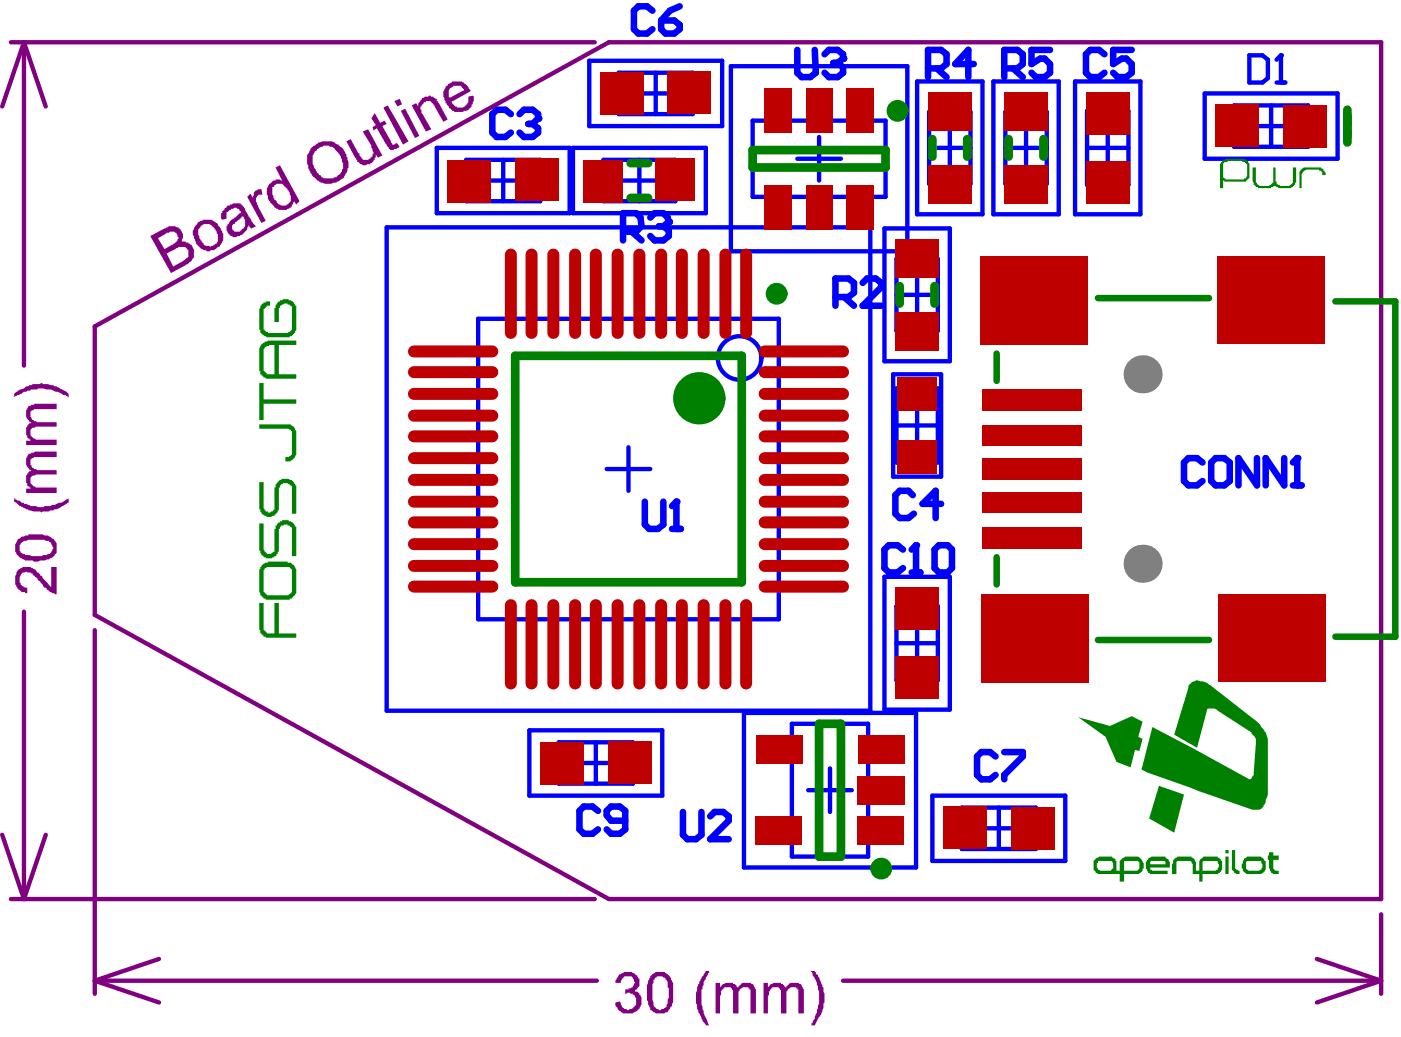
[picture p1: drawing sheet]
<svg xmlns="http://www.w3.org/2000/svg" width="54mm" height="40mm" viewBox="0 0 54 40" stroke-linecap="round" stroke-linejoin="round" font-family="sans-serif">
<g fill="none" stroke="#00f" stroke-width=".17">
<path d="M15 8.8h18.7v18.8h-18.7zM16.9 5.7h5.2v2.6h-5.2zM18.1 6.2h2.9v1.6h-2.9zM18.5 12.4h11.7v11.6h-11.7zM18.7 7h1.6M19.5 6.2v1.6M22.2 5.7h5.2v2.6h-5.2zM22.9 2.4h5.1v2.5h-5.1zM23.4 6.2h2.8v1.6h-2.8zM23.5 18.2h1.7M24 7h1.6M24 2.8h2.9v1.6h-2.9z"/>
<path d="M24.4 17.3v1.7M24.6 3.6h1.6M24.8 6.2v1.6M25.4 2.8v1.6M28.3 2.6h6.9v7.1h-6.9zM29.2 4.7h5.1v2.9h-5.1zM30.9 6.2h1.7M31.8 5.3v1.7M34.3 8.9h2.5v5.1h-2.5zM34.6 14.5h1.9v4h-1.9zM34.8 16.5h1.6M34.8 11.4h1.6"/>
<path d="M34.8 10h1.6v2.8h-1.6zM34.8 15.1h1.6v2.8h-1.6zM35.6 3.2h2.5v5.1h-2.5zM35.6 10.6v1.6M35.6 15.7v1.6M36 5.7h1.6M36 4.3h1.6v2.8h-1.6zM36.8 4.9v1.6M38.5 3.2h2.6v5.1h-2.6zM39 5.7h1.6M39 4.3h1.6v2.8h-1.6zM39.8 4.9v1.6"/>
<path d="M41.7 3.2h2.5v5.1h-2.5zM42.2 5.7h1.6M42.2 4.3h1.6v2.9h-1.6zM43 4.9v1.6M46.7 3.6h5.2v2.6h-5.2zM47.9 4.1h2.8v1.6h-2.8zM48.4 2.1h.6l.2 .2v.7l-.2 .2h-.6zM48.5 4.9h1.6M49.3 4.1v1.6M49.5 3.2h.3M49.7 2.1h.1M49.7 2.1v1.1"/>
<path d="M49.7 2.1l-.2 .2M20.5 28.3h5.2v2.6h-5.2zM21.7 28.8h2.8v1.6h-2.8zM22.3 29.6h1.6M23.1 28.8v1.6M28.8 27.6h6.7v6h-6.7zM30.7 28.1h3v5.1h-3zM31.3 30.6h1.7M32.2 29.8v1.7M34.3 22.4h2.5v5.1h-2.5zM34.8 24.9h1.6M34.8 23.5h1.6v2.9h-1.6z"/>
<path d="M35.6 24.1v1.6M36.2 30.9h5.1v2.5h-5.1zM37.3 31.3h2.9v1.6h-2.9zM37.9 32.1h1.6M38.7 31.3v1.6"/>
<circle cx="28.7" cy="13.9" r=".84"/>
</g>
<g fill="none" stroke="#00f" stroke-width=".25">
<path d="M19.8 4.4l-.2-.1h-.3l-.2 .1v.7l.2 .2h.3l.2-.2M20.1 4.4l.2-.1h.4l.2 .1v.2M20.5 4.8h.2M20.7 4.8l.2 .2v.1l-.2 .2h-.4l-.2-.2M20.9 4.6h.1M20.9 4.6l-.2 .2M24.2 9h.5l.2-.2-.1-.4-.1-.1h-.5v1M24.5 9l.4 .3M25 19.5v.8l.2 .2h.3l.2-.2v-.8M25.2 8.4l.2-.1h.3l.2 .3M25.3 .4l-.2-.2h-.3l-.2 .2v.7l.2 .2h.3l.2-.2M25.6 8.8h.1"/>
<path d="M25.6 .8h.5l.3 .2v.1l-.3 .2h-.3l-.2-.2zM25.7 8.8l.2 .1v.3l-.2 .1h-.3l-.2-.1M25.9 8.6h.1M25.9 8.6l-.2 .2M26.2 19.5h.1M26.2 19.5v1M26.2 19.5l-.1 .1M26.4 .2l-.4 .2-.4 .4M30.9 1.9v.9l.2 .2h.3l.2-.2v-.9M32 2.1l.1-.2h.4l.2 .2v.2M32.3 2.4h.2M32.4 11.5h.5l.2-.1v-.4l-.2-.2h-.5v1.1"/>
<path d="M32.5 2.4l.2 .2v.2l-.2 .2h-.4l-.1-.2M32.7 2.3h.1M32.7 2.3l-.2 .1M32.7 11.5l.4 .4M33.5 11l.1-.2h.4l.2 .2v.1l-.7 .8h.7M35.4 19.2l-.2-.2h-.3l-.2 .2v.7l.2 .2h.3l.2-.2M36 2.7h.5l.2-.2v-.4l-.2-.2h-.5v1.1M36.3 2.7l.4 .3M36.5 19.5h-.7l.5-.5v1.1M37.8 2.5h-.8l.5-.6v1.1M38.9 2.7h.6l.2-.2v-.4l-.2-.2h-.6v1.1M39.3 2.7l.4 .3"/>
<path d="M40.7 1.9h-.7v.6l.3-.2h.2l.2 .2v.3l-.2 .2h-.3l-.2-.2M42.8 2.1l-.2-.2h-.3l-.2 .2v.7l.2 .2h.3l.2-.2M43.9 1.9h-.7v.6l.3-.2h.2l.2 .2v.3l-.2 .2h-.4l-.1-.2M46.6 17.9l-.2-.1h-.3l-.2 .1v.8l.2 .1h.3l.2-.1M47 17.9l.1-.1h.4l.2 .1v.8l-.2 .1h-.4l-.1-.1zM48.7 17.8v1l-.7-1v1M49.8 17.8v1l-.7-1v1M50.1 18.8h.4M50.3 17.8h.1M50.3 17.8v1M50.3 17.8l-.2 .1M23.2 31.4l-.2-.1h-.4l-.1 .1v.8l.1 .1h.4l.2-.1"/>
<path d="M24.2 31.8h-.5l-.2-.2v-.2l.2-.1h.3l.2 .1v.8l-.2 .1h-.3l-.2-.1M26.1 20.5h.3M26.5 31.5v.9l.2 .1h.3l.2-.1v-.9M27.5 31.7l.2-.2h.3l.3 .2v.1l-.8 .7h.8M35 21.3l-.2-.2h-.3l-.2 .2v.7l.2 .2h.3l.2-.2M35.4 22.2h.3M35.5 21.1h.1M35.5 21.1v1.1M35.5 21.1l-.1 .2M36.2 21.3l.2-.2h.3l.2 .2v.7l-.2 .2h-.3l-.2-.2zM38.6 29.3l-.2-.1h-.3l-.2 .1v.8l.2 .1h.3l.2-.1M38.9 29.2h.8v.1l-.8 .8v.1"/>
</g>
<g fill="none" stroke="#800080" stroke-width=".17">
<path d="M.4 1.6h22.7M.9 1.6l.9 2.5M.9 1.6l-.8 2.5M.9 1.6v12.6M3.7 12.7l19.9-11.1h30v33.3h-30l-19.9-11.1zM.1 32.4l.8 2.5M.4 34.9h22.7M.9 23.7v11.2M1.8 32.4l-.9 2.5M3.7 24.4v14.1M3.7 38l2.5 .9M3.7 38h19.4"/>
<path d="M6.2 37.2l-2.5 .8M32.7 38h20.9M51.1 37.2l2.5 .8M53.6 35.5v3M53.6 38l-2.5 .9"/>
</g>
<g fill="#800080">
<path d="M.7 22.1a.66 .66 0 0 1 .9 .3l.4 .3v-.7h.2v1l-.4-.1-.2-.3a.72 .72 0 0 0-.7-.4 .31 .31 0 0 0-.1 .3 .31 .31 0 0 0 .3 .3v.2a.56 .56 0 0 1-.4-.9z"/>
<path d="M.5 19.3l.7 .3a2.22 2.22 0 0 0 1.5-.3v.2l-.2 .1-.4 .2-.5 .1-.5-.1-.3-.2-.3-.1z"/>
<path d="M1.1 17.6l.3-.1h.8v.2h-.7a.26 .26 0 0 0-.3 .3 .26 .26 0 0 0 .2 .2h.8v.2h-.8a.28 .28 0 0 0-.2 .4 .28 .28 0 0 0 .4 .1h.6v.2h-1.2v-.2h.2a.44 .44 0 0 1 0-.7 .42 .42 0 0 1-.1-.6z"/>
<path d="M1.1 15.7h.3h.8v.2h-.7a.26 .26 0 0 0-.3 .2 .26 .26 0 0 0 .2 .3h.8v.1h-.8a.28 .28 0 0 0-.2 .4 .28 .28 0 0 0 .4 .1h.6v.3h-1.2v-.2h.2a.44 .44 0 0 1 0-.7 .42 .42 0 0 1-.1-.7z"/>
<path d="M.5 15.3l.3-.2a1.64 1.64 0 0 1 1.9 .2v.1h-.1a1.85 1.85 0 0 0-2.1 0z"/>
<path d="M9.6 7.6l.1-.1 .1 .2v-.2l.2-.2h.1l.1 .3a.23 .23 0 0 0-.3 .1 .23 .23 0 0 0 .1 .3l.3 .6h-.2z"/>
<path d="M13.4 5.5l.2-.1 .3 .5a.27 .27 0 0 0 .4 .3 .27 .27 0 0 0 .1-.5l-.3-.6 .2-.1 .5 1-.1 .1-.1-.1a.41 .41 0 0 1-.4 .4 .41 .41 0 0 1-.4-.3z"/>
<path d="M14.5 4.4l.2 .4 .2-.1 .1 .1-.2 .1 .4 .6a.11 .11 0 0 0 0 .1 .11 .11 0 0 0 .2-.1l.1 .2a.3 .3 0 0 1-.3 .1 .3 .3 0 0 1-.2-.2l-.4-.6-.1 .1-.1-.2 .2-.1-.2-.2z"/>
<path d="M14.9 4.2l.1-.1 .8 1.4-.2 .1z"/>
<path d="M16 4.1l.1-.1 .1 .1a.42 .42 0 0 1 .4-.3 .42 .42 0 0 1 .4 .2l.4 .6-.2 .1-.3-.6a.29 .29 0 0 0-.5-.1 .29 .29 0 0 0 0 .4l.3 .6-.2 .1z"/>
<path d="M24 37.8a.44 .44 0 0 1 .6 0 .44 .44 0 0 1 .1 .6h-.1a.5 .5 0 0 1 .1 .8 .5 .5 0 0 1-.8-.2v-.1l.1-.1a.32 .32 0 0 0 .4 .4 .32 .32 0 0 0 .3-.4 .32 .32 0 0 0-.5-.3v-.1a.26 .26 0 0 0 .4-.2 .26 .26 0 0 0-.2-.3h-.2l-.1 .2h-.2z"/>
<path d="M27.4 37.7h.1l-.3 .7a2 2 0 0 0 .3 1.4h-.1l-.2-.2-.2-.7v-.6z"/>
<path d="M27.8 38.1h.1v.2a.38 .38 0 0 1 .7 0 .38 .38 0 0 1 .4-.2 .38 .38 0 0 1 .3 .4v.8h-.2v-.7a.25 .25 0 0 0-.3-.3 .25 .25 0 0 0-.2 .3v.7h-.2v-.8a.26 .26 0 0 0-.3-.2 .26 .26 0 0 0-.2 .3v.7h-.1z"/>
<path d="M29.6 38.1h.2v.2a.38 .38 0 0 1 .7 0 .38 .38 0 0 1 .4-.2 .38 .38 0 0 1 .3 .4v.8h-.2v-.7a.25 .25 0 0 0-.3-.3 .25 .25 0 0 0-.2 .3v.7h-.2v-.8a.26 .26 0 0 0-.3-.2 .26 .26 0 0 0-.2 .3v.7h-.2z"/>
<path d="M31.4 37.7h.2l.3 .7a1.56 1.56 0 0 1-.3 1.4h-.2l.2-.2a1.82 1.82 0 0 0-.2-1.9z"/>
<path d="M.7 20.9l.4-.2h.3a.6 .6 0 0 1 .8 .8 1.07 1.07 0 0 1-1.6-.1zM.8 21.1a.3 .3 0 0 0 0 .3 .3 .3 0 0 0 .3 .1l.2 .1a.59 .59 0 0 0 .8-.4 .63 .63 0 0 0-.8-.3z"/>
<path d="M5.8 9.2l.6-.3a.42 .42 0 0 1 .5-.1 .42 .42 0 0 1 .1 .6 .45 .45 0 0 1 .5 .4 .45 .45 0 0 1-.3 .5l-.6 .3zM6.1 9.2l.3 .5 .3-.2a.27 .27 0 0 0 .2-.4 .27 .27 0 0 0-.5 0zM6.5 9.8l.2 .5 .4-.2a.3 .3 0 0 0 .2-.4 .3 .3 0 0 0-.5 0z"/>
<path d="M7.7 8.6h.1a.63 .63 0 0 1 .8 .3 .63 .63 0 0 1-.2 .8 .64 .64 0 0 1-.8-.3 .64 .64 0 0 1 .1-.8zM7.8 8.8a.49 .49 0 0 0 0 .5 .49 .49 0 0 0 .5 .2 .46 .46 0 0 0 .1-.6 .46 .46 0 0 0-.6-.1z"/>
<path d="M8.6 8.2l.1-.1a.5 .5 0 0 1 .8 0l.4 .7-.2 .1-.1-.2a.44 .44 0 0 1-.3 .5 .44 .44 0 0 1-.5-.3l.1-.3 .2-.2a.2 .2 0 0 0 .2-.3 .2 .2 0 0 0-.3 0 .24 .24 0 0 0-.2 .4h-.2zM9 8.7a.26 .26 0 0 0 .3 .3 .26 .26 0 0 0 .2-.4 .12 .12 0 0 0 0-.1 .12 .12 0 0 0-.2-.1z"/>
<path d="M10.7 6.5l.2-.1 .7 1.4-.1 .1-.1-.1a.54 .54 0 0 1-.6 .3 .54 .54 0 0 1-.4-.5 .45 .45 0 0 1 .1-.5 .45 .45 0 0 1 .4-.1zM10.6 7.3a.52 .52 0 0 0 .5 .7 .49 .49 0 0 0 .1-.6 .49 .49 0 0 0-.5-.3z"/>
<path d="M12 5.8a.83 .83 0 0 1 1.3 0 .83 .83 0 0 1-.3 1.3 .87 .87 0 0 1-.9-.4 .87 .87 0 0 1-.1-.9zM12.2 5.9a.72 .72 0 0 0 .6 1 .58 .58 0 0 0 .5-.4 .58 .58 0 0 0-.2-.6 .53 .53 0 0 0-.9 0z"/>
<path d="M15.3 3.9l.2-.1 .1 .2-.2 .1zM15.5 4.3l.2-.1 .6 1.1-.2 .1z"/>
<path d="M17.3 3.4a.56 .56 0 0 1 .9 .1l-.7 .5a.35 .35 0 0 0 .4 .2 .35 .35 0 0 0 .3-.4l.1-.1a.55 .55 0 0 1-.5 .6 .55 .55 0 0 1-.6-.5v-.3zM17.4 3.4v.4l.6-.3a.35 .35 0 0 0-.6-.1z"/>
<path d="M25.2 37.9a.54 .54 0 0 1 .7-.1 .54 .54 0 0 1 .2 .6 .66 .66 0 0 1-.4 .9 .65 .65 0 0 1-.6-.9zM25.3 38v.4a.76 .76 0 0 0 .3 .8 .44 .44 0 0 0 .3-.5v-.1a.61 .61 0 0 0-.3-.7h-.1z"/>
</g>
<path d="M20 13.8h8.8v8.8h-8.8zM24.5 6.3h.6M24.5 7.7h.6M29.2 5.8h5.1v.7h-5.1zM34.9 11.1v.7M36.2 5.4v.7M36.2 11.1v.7M37.5 5.4v.7M39.1 5.4v.7M40.5 5.4v.7M52.2 4.3v1.2M31.8 28.1h.8v5.1h-.8z" fill="none" stroke="#008000" stroke-width=".34"/>
<path d="M38.6 13.7v1.1M42.6 11.6h4.3M51.8 11.7h2.3v13h-2.3M38.6 21.6v1.1M42.6 24.8h4.3" fill="none" stroke="#008000" stroke-width=".25"/>
<g fill="#008000">
<path d="M10.1 23.4h.1v1l.1 .2h.3v-1.2h.2v1.2h.7v.1h-1.3l-.1-.3z"/>
<path d="M10.1 20.3h.1v1a.21 .21 0 0 0 .2 .2 .21 .21 0 0 0 .2-.2v-.8a.43 .43 0 0 1 .5-.3 .43 .43 0 0 1 .4 .4v1h-.2v-1a.26 .26 0 0 0-.2-.3 .26 .26 0 0 0-.3 .3v.7a.38 .38 0 0 1-.4 .4 .38 .38 0 0 1-.3-.4z"/>
<path d="M10.1 18.7h.1v1a.21 .21 0 0 0 .2 .2 .21 .21 0 0 0 .2-.2v-.8a.42 .42 0 0 1 .5-.3 .42 .42 0 0 1 .4 .3v1h-.2v-1a.26 .26 0 0 0-.2-.2 .26 .26 0 0 0-.3 .2v.8a.38 .38 0 0 1-.4 .4 .38 .38 0 0 1-.3-.4z"/>
<path d="M10.1 16.5h1.2h.1l.1 .2v.9l-.2 .3h-.2v-.2l.2-.1v-.9l-.1-.1h-1.1z"/>
<path d="M10.1 14.9h.1v.6h1.3v.2h-1.3v.6h-.1z"/>
<path d="M10.1 11.9l.2-.2h.2v.2l-.3 .1v.8l.2 .1h.8l.1-.1v-.8a.25 .25 0 0 0-.2-.2 .25 .25 0 0 0-.3 .2v.5h-.2v-.5a.42 .42 0 0 1 .5-.4 .42 .42 0 0 1 .4 .4l-.1 .9-.2 .2h-.8a.36 .36 0 0 1-.3-.4z"/>
<path d="M48.6 6.5h.1v.6l.1 .1h.4l.2-.1v-.6h.1v.5l.1 .2h.4l.1-.1v-.6h.2v.6l-.2 .2h-.5l-.2-.1-.1 .1h-.5l-.2-.3z"/>
<path d="M50.4 6.6l.2-.1h.6l.2 .3h-.1v-.1l-.1-.1h-.6l-.1 .1v.6h-.1z"/>
<path d="M10.1 22l.3-.2h.8l.2 .1 .1 .2v.8a.36 .36 0 0 1-.4 .4h-.7a.36 .36 0 0 1-.3-.4zM10.3 22l-.1 1 .1 .1h.9l.1-.1v-.9l-.1-.1z"/>
<path d="M10.1 13.3l.3-.1h1.1v.2h-.7v1.1h.7v.2l-1.3-.1-.1-.2v-.9zM10.3 13.5l-.1 .9 .1 .1h.3v-1.1z"/>
<path d="M47.3 6.3l.2-.1h.7h.2v.7l-.1 .1h-.9v.3h-.1zM47.4 6.3v.6l.1 .1 .8-.1 .1-.5-.1-.1-.7-.1z"/>
<path d="M41.8 27.8l1.1 .8 .4 .9 .5 .3 .2-.7h.2l.1-.4-.2-.1 .2-.6-.4-.2-.9 .4zM44.9 30.5l-.3 1.2 .9 .6 .4-1.5zM48.3 33.4h.6a.23 .23 0 0 1-.1 .4h-.4l-.1-.1zM46.6 33.4h.6l.1 .2-.2 .2h-.5zM44.6 33.4h.6v.1h-.6zM43.6 33.4h.5l.1 .3-.1 .1h-.5zM42.6 33.4h.5l.1 .3-.1 .1-.5-.1zM48.2 33.3v.4l.1 .2h.6l.2-.3a.32 .32 0 0 0-.2-.4h-.5zM44.5 33.3l-.1 .4 .1 .2h.8v-.1l-.7-.1v-.1h.8v-.2l-.2-.2h-.6zM42.4 33.4v.3l.1 .2h.9v.3h.2v-.3h.6l.2-.2v-.2l-.3-.3-.6 .1-.1 .1v.4h-.1v-.4l-.2-.2h-.5zM47.5 33.2v.7h.1v-.7zM45.5 33.3l-.1 .6h.2l.1-.5h.5l.1 .1v.4h.2v.3h.1v-.3h.6l.2-.2v-.3l-.2-.2h-.5l-.2 .1v.5h-.1v-.4l-.2-.2h-.5zM49.2 33.1v.6l.1 .2h.3v-.1l-.2-.1v-.4h.2v-.1h-.2v-.1zM47.8 33v.7l.1 .2h.2v-.1l-.2-.1v-.7zM47.5 33v.1h.1v-.1zM46.1 26.6l-.6 1.9 .9 .5 .4-1.4a.28 .28 0 0 1 .4 0l1.3 .8 .2 .3-.1 1.4-.1 .1-3.8-2-.4 1.6 4.3 1.6a.42 .42 0 0 0 .5-.5l.1-2.2-.1-.3-.4-.4-1.9-1.5a.49 .49 0 0 0-.7 .1z"/>
</g>
<g fill="none" stroke="#008000" stroke-width=".42">
<circle cx="30.1" cy="11.4" r=".21"/>
<circle cx="34.8" cy="4.3" r=".21"/>
<circle cx="34.2" cy="33.7" r=".21"/>
</g>
<circle cx="27.1" cy="15.4" r=".51" fill="none" stroke="#008000" stroke-width="1"/>
<g fill="#808080">
<circle cx="44.3" cy="21.9" r=".74"/>
<circle cx="44.3" cy="14.5" r=".74"/>
</g>
<g fill="#bf0000">
<path d="M29.3 31.7h1.8v1.1h-1.8z" fill-rule="evenodd"/>
<path d="M29.3 28.5h1.8v1.1h-1.8z" fill-rule="evenodd"/>
<path d="M29.7 7.2h1v1.7h-1z" fill-rule="evenodd"/>
<path d="M29.7 3.4h1v1.7h-1z" fill-rule="evenodd"/>
<path d="M33.2 30.1h1.9v1.1h-1.9z" fill-rule="evenodd"/>
<path d="M33.2 31.7h1.9v1.1h-1.9z" fill-rule="evenodd"/>
<path d="M33.3 28.5h1.8v1.1h-1.8z" fill-rule="evenodd"/>
<path d="M32.8 7.2h1.1v1.7h-1.1z" fill-rule="evenodd"/>
<path d="M32.8 3.4h1.1v1.7h-1.1z" fill-rule="evenodd"/>
<path d="M36.6 31.3h1.7v1.6h-1.7z" fill-rule="evenodd"/>
<path d="M36 6.4h1.7v1.5h-1.7z" fill-rule="evenodd"/>
<path d="M36 3.6h1.7v1.5h-1.7z" fill-rule="evenodd"/>
<path d="M47.1 4h1.7v1.7h-1.7z" fill-rule="evenodd"/>
<path d="M49.8 4.1h1.6v1.6h-1.6z" fill-rule="evenodd"/>
</g>
<path d="M19.8 9.9v3M20.6 9.9v3M21.5 9.9v3M19.8 23.5v3M20.6 23.5v3M21.5 23.5v3M23.1 23.5v3M23.9 23.5v3M24.8 23.5v3" fill="none" stroke="#bf0000" stroke-width=".46"/>
<path d="M23.6 28.7h1.7v1.7h-1.7z" fill-rule="evenodd" fill="#bf0000"/>
<path d="M23.1 9.9v3M23.9 9.9v3M24.8 9.9v3" fill="none" stroke="#bf0000" stroke-width=".46"/>
<path d="M23.3 2.8h1.7v1.7h-1.7z" fill-rule="evenodd" fill="#bf0000"/>
<path d="M26.4 9.9v3M27.3 9.9v3M28.1 9.9v3M26.4 23.5v3M27.3 23.5v3M28.1 23.5v3" fill="none" stroke="#bf0000" stroke-width=".46"/>
<g fill="#bf0000">
<path d="M25.9 2.8h1.7v1.6h-1.7z" fill-rule="evenodd"/>
<path d="M20 6.2h1.7v1.6h-1.7z" fill-rule="evenodd"/>
<path d="M22.6 6.2h1.6v1.6h-1.6z" fill-rule="evenodd"/>
<path d="M39.2 31.3h1.7v1.7h-1.7z" fill-rule="evenodd"/>
<path d="M38.1 20.4h3.8v.9h-3.8z" fill-rule="evenodd"/>
<path d="M38.1 16.5h3.8v.8h-3.8z" fill-rule="evenodd"/>
<path d="M38.1 17.8h3.8v.8h-3.8z" fill-rule="evenodd"/>
<path d="M34.8 17h1.5v1.4h-1.5z" fill-rule="evenodd"/>
<path d="M38.1 15.1h3.8v.9h-3.8z" fill-rule="evenodd"/>
<path d="M34.8 14.6h1.5v1.4h-1.5z" fill-rule="evenodd"/>
<path d="M31.3 7.2h1v1.7h-1z" fill-rule="evenodd"/>
<path d="M38.9 6.4h1.7v1.5h-1.7z" fill-rule="evenodd"/>
<path d="M31.3 3.4h1v1.7h-1z" fill-rule="evenodd"/>
<path d="M38.9 3.6h1.7v1.5h-1.7z" fill-rule="evenodd"/>
<path d="M42.1 3.6h1.7v1.6h-1.7z" fill-rule="evenodd"/>
</g>
<path d="M22.3 23.5v3M25.6 23.5v3M28.9 23.5v3" fill="none" stroke="#bf0000" stroke-width=".46"/>
<path d="M21 28.8h1.6v1.6h-1.6z" fill-rule="evenodd" fill="#bf0000"/>
<path d="M22.3 9.9v3M25.6 9.9v3M28.9 9.9v3" fill="none" stroke="#bf0000" stroke-width=".46"/>
<g fill="#bf0000">
<path d="M38.1 23h4.1v3.5h-4.1z" fill-rule="evenodd"/>
<path d="M34.7 22.8h1.7v1.6h-1.7z" fill-rule="evenodd"/>
<path d="M34.7 25.5h1.7v1.6h-1.7z" fill-rule="evenodd"/>
<path d="M38.1 19.1h3.8v.8h-3.8z" fill-rule="evenodd"/>
<path d="M38 10h4.2v3.4h-4.2z" fill-rule="evenodd"/>
<path d="M34.7 9.3h1.7v1.5h-1.7z" fill-rule="evenodd"/>
<path d="M34.7 12.1h1.7v1.5h-1.7z" fill-rule="evenodd"/>
<path d="M47.2 23h4.2v3.4h-4.2z" fill-rule="evenodd"/>
<path d="M47.2 10h4.2v3.3h-4.2z" fill-rule="evenodd"/>
<path d="M25.4 6.2h1.5v1.6h-1.5z" fill-rule="evenodd"/>
<path d="M42.1 6.2h1.7v1.7h-1.7z" fill-rule="evenodd"/>
</g>
<g fill="none" stroke="#bf0000" stroke-width=".46">
<path d="M16.1 16.9h3M16.1 17.8h3M16.1 18.6h3M16.1 13.6h3M16.1 14.4h3M16.1 15.3h3M16.1 16.1h3M16.1 19.5h3M29.7 16.9h3M29.7 17.8h3M29.7 18.6h3M29.7 13.6h3"/>
<path d="M29.7 14.4h3M29.7 15.3h3M29.7 16.1h3M29.7 19.5h3M16.1 20.3h3M16.1 21.1h3M16.1 21.9h3M16.1 22.7h3M29.7 20.3h3M29.7 21.1h3M29.7 21.9h3M29.7 22.7h3"/>
</g>
<path d="M17.4 6.2h1.6v1.6h-1.6z" fill-rule="evenodd" fill="#bf0000"/>
</svg>
